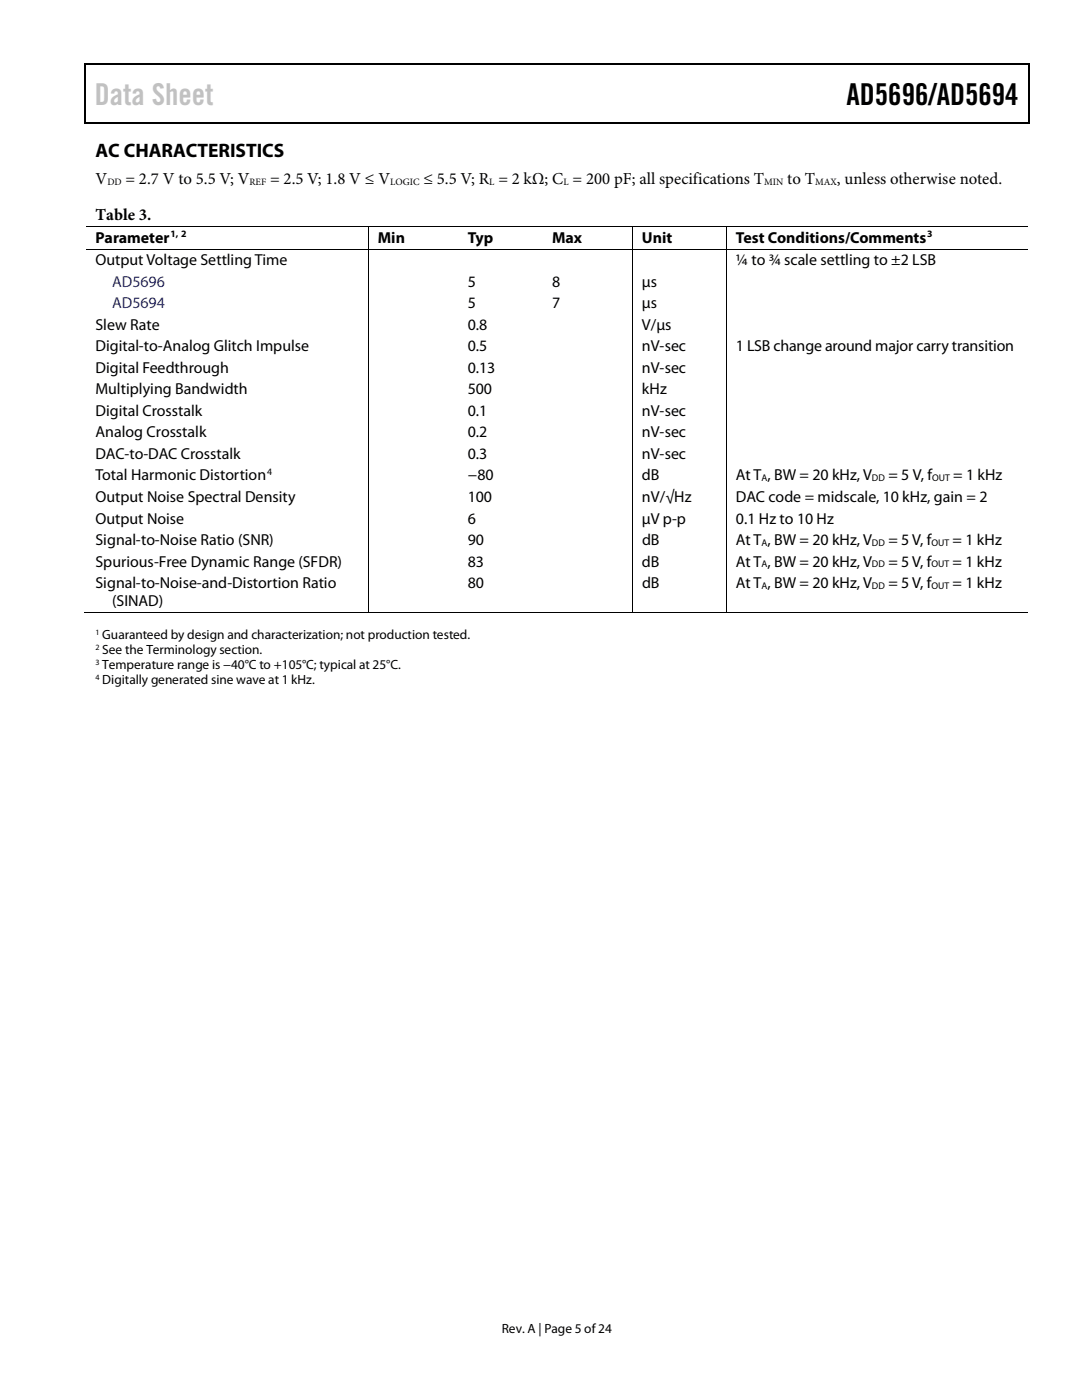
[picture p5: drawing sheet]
<svg xmlns="http://www.w3.org/2000/svg" width="216mm" height="279mm" viewBox="0 0 216 279" stroke-linecap="round" stroke-linejoin="round" font-family="sans-serif">
<defs><g id="words">
<text font-size="6" fill="#c1c1c1" x="18.9" y="20.9">Data Sheet</text>
<text font-size="6" x="168.9" y="20.9">AD5696/AD5694</text>
<text font-size="3.9" x="19" y="31.3">AC CHARACTERISTICS</text>
<g font-size="3.3">
<text x="19" y="36.8">V</text>
<text x="25.1" y="36.8">= 2.7 V to 5.5 V; V</text>
<text x="53.9" y="36.8">= 2.5 V; 1.8 V ≤ V</text>
<text x="84.5" y="36.8">≤ 5.5 V; R = 2 kΩ; C = 200 pF; all specifications T</text>
<text x="157.1" y="36.8">to T</text>
<text x="167" y="36.8">, unless otherwise noted.</text>
<text x="19" y="43.9">Table 3.</text>
</g>
<g font-size="3.2">
<text x="19" y="48.4">Parameter</text>
<text x="19" y="52.9">Output Voltage Settling Time</text>
<text x="75.4" y="48.4">Min</text>
<text x="93.3" y="48.4">Typ</text>
<text x="110.2" y="48.4">Max</text>
<text x="128.1" y="48.4">Unit</text>
<text x="146.9" y="52.9">¼ to ¾ scale settling to ±2 LSB</text>
<text x="146.9" y="48.4">Test Conditions/Comments</text>
<text x="93.3" y="57.2">5</text>
<text x="110.2" y="57.2">8</text>
<text x="128.1" y="57.2">µs</text>
<text x="19" y="65.8">Slew Rate</text>
<text x="93.3" y="61.5">5</text>
<text x="93.3" y="65.8">0.8</text>
<text x="110.2" y="61.5">7</text>
<text x="128.1" y="65.8">V/µs</text>
<text x="128.1" y="61.5">µs</text>
<text x="19" y="70.1">Digital-to-Analog Glitch Impulse</text>
<text x="93.3" y="70.1">0.5</text>
<text x="128.1" y="70.1">nV-sec</text>
<text x="146.9" y="70.1">1 LSB change around major carry transition</text>
<text x="19" y="74.4">Digital Feedthrough</text>
<text x="93.3" y="74.4">0.13</text>
<text x="128.1" y="74.4">nV-sec</text>
<text x="19" y="78.7">Multiplying Bandwidth</text>
<text x="19" y="83">Digital Crosstalk</text>
<text x="93.3" y="83">0.1</text>
<text x="93.3" y="78.7">500</text>
<text x="128.1" y="78.7">kHz</text>
<text x="128.1" y="83">nV-sec</text>
<text x="19" y="87.3">Analog Crosstalk</text>
<text x="93.3" y="87.3">0.2</text>
<text x="128.1" y="87.3">nV-sec</text>
<text x="19" y="91.6">DAC-to-DAC Crosstalk</text>
<text x="19" y="95.9">Total Harmonic Distortion</text>
<text x="93.3" y="95.9">−80</text>
<text x="93.3" y="91.6">0.3</text>
<text x="128.1" y="95.9">dB</text>
<text x="128.1" y="91.6">nV-sec</text>
<text x="146.9" y="95.9">At T , BW = 20 kHz, V</text>
<text x="177.3" y="95.9">= 5 V, f</text>
<text x="190.2" y="95.9">= 1 kHz</text>
<text x="19" y="100.2">Output Noise Spectral Density</text>
<text x="93.3" y="100.2">100</text>
<text x="128.1" y="100.2">nV/√Hz</text>
<text x="146.9" y="100.2">DAC code = midscale, 10 kHz, gain = 2</text>
<text x="19" y="104.5">Output Noise</text>
<text x="93.3" y="104.5">6</text>
<text x="128.1" y="104.5">µV p-p</text>
<text x="146.9" y="104.5">0.1 Hz to 10 Hz</text>
<text x="19" y="108.8">Signal-to-Noise Ratio (SNR)</text>
<text x="19" y="113.1">Spurious-Free Dynamic Range (SFDR)</text>
<text x="93.3" y="113.1">83</text>
<text x="93.3" y="108.8">90</text>
<text x="128.1" y="113.1">dB</text>
<text x="128.1" y="108.8">dB</text>
<text x="146.9" y="113.1">At T , BW = 20 kHz, V</text>
<text x="146.9" y="108.8">At T , BW = 20 kHz, V</text>
<text x="177.3" y="108.8">= 5 V, f</text>
<text x="177.3" y="113.1">= 5 V, f</text>
<text x="190.1" y="108.8">= 1 kHz</text>
<text x="190.1" y="113.1">= 1 kHz</text>
<text x="19" y="117.4">Signal-to-Noise-and-Distortion Ratio</text>
<text x="93.3" y="117.4">80</text>
<text x="128.1" y="117.4">dB</text>
<text x="146.9" y="117.4">At T , BW = 20 kHz, V</text>
<text x="177.3" y="117.4">= 5 V, f</text>
<text x="190.1" y="117.4">= 1 kHz</text>
<text x="22.4" y="121">(SINAD)</text>
</g>
<g font-size="3.2" fill="#00f">
<text x="22.4" y="57.2">AD5696</text>
<text x="22.4" y="61.5">AD5694</text>
</g>
<g font-size="2.7">
<text x="20.4" y="127.6">Guaranteed by design and characterization; not production tested.</text>
<text x="20.4" y="130.6">See the Terminology section.</text>
<text x="20.4" y="133.6">Temperature range is −40°C to +105°C; typical at 25°C.</text>
<text x="20.4" y="136.6">Digitally generated sine wave at 1 kHz.</text>
<text x="100.1" y="266">Rev. A | Page 5 of24</text>
</g>
<g font-size="1.9">
<text x="21.4" y="37">DD</text>
<text x="49.8" y="37">REF</text>
<text x="77.9" y="37">LOGIC</text>
<text x="97.6" y="37">L</text>
<text x="112.4" y="37">L</text>
<text x="152.5" y="37">MIN</text>
<text x="162.6" y="37">MAX</text>
<text x="34" y="47.4">1, 2</text>
<text x="185" y="47.4">3</text>
<text x="53.3" y="94.8">4</text>
<text x="151.9" y="96.1">A</text>
<text x="174" y="96.1">DD</text>
<text x="186" y="96.1">OUT</text>
<text x="151.9" y="109">A</text>
<text x="151.9" y="113.2">A</text>
<text x="174" y="109">DD</text>
<text x="174" y="113.2">DD</text>
<text x="185.9" y="109">OUT</text>
<text x="185.9" y="113.2">OUT</text>
<text x="151.9" y="117.6">A</text>
<text x="174" y="117.6">DD</text>
<text x="185.9" y="117.6">OUT</text>
</g>
<g font-size="1.6">
<text x="19" y="126.7">1</text>
<text x="19" y="129.7">2</text>
<text x="19" y="132.7">3</text>
<text x="19" y="135.7">4</text>
</g>
</g></defs>
<g fill="#000">
<path d="M16.9 12.7h.2v1h-.2zM16.9 12.7h.2v.3h-.2zM82.5 12.7h.3v.3h-.3zM205.1 12.7h.3v1h-.3zM205.1 12.7h.3v.3h-.3zM16.9 24.4h.2v.2h-.2zM82.3 24.4h.2v.2h-.2zM205.1 24.4h.3v.2h-.3zM73.4 45.1h.2v.2h-.2zM73.4 49.6h.2v.2h-.2zM91.4 45.1h.2v.2h-.2zM91.4 49.6h.2v.2h-.2z"/>
<path d="M108.3 45.1h.2v.2h-.2zM108.3 49.6h.2v.2h-.2zM126.1 45.1h.2v.2h-.2zM126.1 49.6h.2v.2h-.2zM144.9 45.1h.1v.2h-.1zM144.9 49.6h.1v.2h-.1zM73.4 122.1h.2v.2h-.2zM91.2 122.1h.2v.2h-.2zM108 122.1h.2v.2h-.2zM126.1 122.1h.2v.2h-.2zM144.9 122.1h.1v.2h-.1z"/>
</g>
<path d="M17 13.7v10.7M17.1 12.8h65.4M82.8 12.8h122.3M205.2 13.7v10.7M17.1 24.5h188" fill="none" stroke="#000" stroke-width=".25"/>
<g fill="none" stroke="#000" stroke-width=".2">
<path d="M17.1 45.2h56.3M17.1 49.7h56.3M73.5 45.3v4.3M73.5 49.8v72.3M73.6 45.2h17.8M73.6 49.7h17.8M91.6 45.2h16.7M91.6 49.7h16.7M108.5 45.2h17.6M108.5 49.7h17.6M126.2 45.3v4.3M126.2 49.8v72.3"/>
<path d="M126.3 45.2h18.6M126.3 49.7h18.6M144.9 45.3v4.3M144.9 49.8v72.3M145 45.2h60.1M145 49.7h60.1M16.9 122.2h56.5M73.6 122.2h52.5M126.3 122.2h18.6M145 122.2h60.1"/>
</g>
<use href="#words"/>
</svg>
